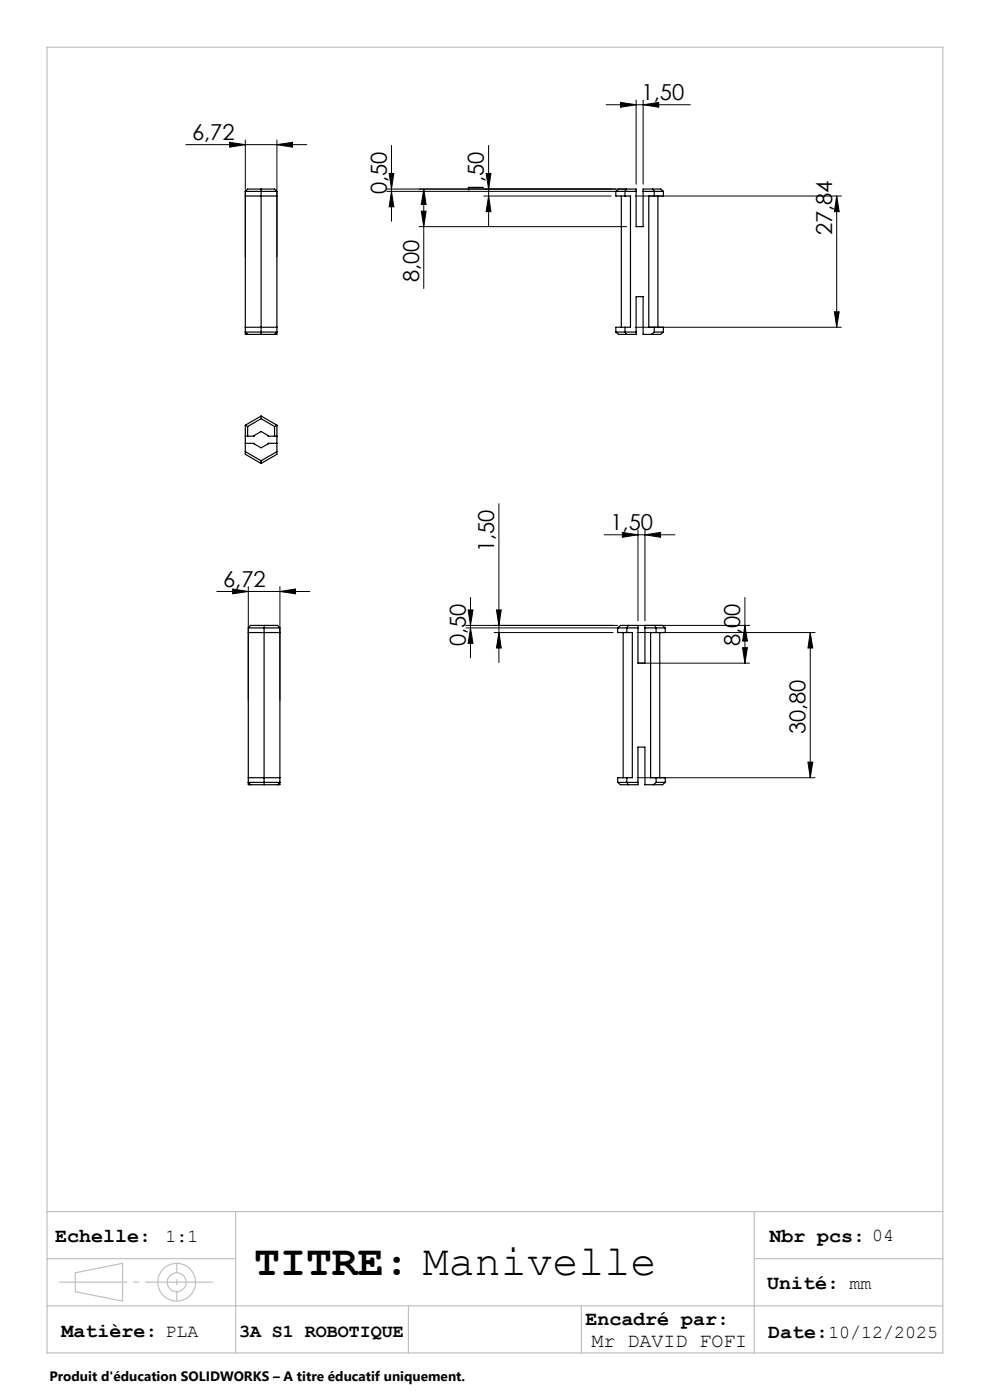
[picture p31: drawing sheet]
<svg xmlns="http://www.w3.org/2000/svg" width="210mm" height="297mm" viewBox="0 0 210 297" stroke-linecap="round" stroke-linejoin="round" font-family="sans-serif">
<defs><g id="words">
<text font-size="9.2" x="53.9" y="270.4">TITRE: Manivelle</text>
<g font-size="4.7">
<text x="136.1" y="21.2">1,50</text>
<text x="40.7" y="29.7">6,72</text>
<text x="82" y="41.2" transform="rotate(-90 82 41.2)">0,50</text>
<text x="102.6" y="41.2" transform="rotate(-90 102.6 41.2)">1,50</text>
<text x="176.5" y="49.9" transform="rotate(-90 176.5 49.9)">27,84</text>
<text x="88.9" y="59.9" transform="rotate(-90 88.9 59.9)">8,00</text>
<text x="129.5" y="112.4">1,50</text>
<text x="104.8" y="117.2" transform="rotate(-90 104.8 117.2)">1,50</text>
<text x="47.3" y="124.4">6,72</text>
<text x="98.8" y="137.1" transform="rotate(-90 98.8 137.1)">0,50</text>
<text x="157" y="137.1" transform="rotate(-90 157 137.1)">8,00</text>
<text x="170.9" y="155.8" transform="rotate(-90 170.9 155.8)">30,80</text>
</g>
<g font-size="4.2">
<text x="11.7" y="263.4">Echelle:</text>
<text x="163.2" y="263.4">Nbr pcs: 04</text>
<text x="162.8" y="273.5">Unité: mm</text>
<text x="124.2" y="281.1">Encadré par:</text>
<text x="13.1" y="283.6">Matière: PLA</text>
<text x="125.5" y="285.8">Mr DAVID FOFI</text>
<text x="163" y="283.8">Date:10/12/2025</text>
</g>
<g font-size="3.9">
<text x="35.1" y="263.4">1:1</text>
<text x="50.7" y="283.6">3A S1 ROBOTIQUE</text>
</g>
<text font-size="2.9" x="10.5" y="292.9">Produit d'éducation SOLIDWORKS – A titre éducatif uniquement.</text>
</g></defs>
<g fill="none" stroke="#000" stroke-width=".25">
<path d="M52 40.6v30.3h6.7v-30.3M52 40.6h6.7M52 40.6l.5-.5h5.7l.5 .5M52 41.6h6.7M55.4 40.1v30.8M130.6 40.6v1h3.1v27.8h-3.1v1M130.6 40.6h4.3M130.6 40.6l.6-.5h3.7v8h1.5v-8h3.7l.6 .5M131.8 41.6v27.8M132.9 40.1l-.3 .5v1M136.4 40.6h4.3M138.5 40.1l.3 .5v1"/>
<path d="M139.6 41.6v27.8M140.7 40.6v1h-3.1v27.8h3.1v1M52 69.4h6.7M52.5 70.9l-.5-.5h6.7l-.5 .5M130.6 70.4h4.3M130.6 70.4l.6 .5h3.7v-8h1.5v8h3.7l.6-.5M132.6 69.4v1l.3 .5M138.8 70.4h1.9M138.8 69.4v1M138.8 70.4l-.6 .5M52 90.2v6.2l3.4 1.9M52 95.8l3.4 2"/>
<path d="M52 94h1.9l1.5 1 1.5-1h1.8M52 92.5h1.9l1.5-1 1.5 1h1.8M52 90.2l.5 .3M52.5 90.5v2M55.4 88.3v.5M55.4 97.8v.5M55.4 88.8l2.8 1.7M55.4 88.8l-2.9 1.7M55.4 88.3l-3.4 1.9M55.4 88.3l3.3 1.9M58.2 90.5v2M58.7 90.2v6.2l-3.3 1.9"/>
<path d="M58.7 95.8l-3.3 2M58.7 90.2l-.5 .3M52.7 133.2v33.3h6.7v-33.3M52.7 133.2h6.7M52.7 133.2l.5-.5h5.7l.5 .5M52.7 134.2h6.7M56 132.7v33.8M131 133.2v1h3.1v30.8h-3.1v1M131 133.2h4.3M131 133.2l.6-.5h3.7v8h1.5v-8h3.7l.6 .5M132.2 134.2v30.8M133.3 132.7l-.3 .5v1"/>
<path d="M136.8 133.2h4.3M138.9 132.7l.3 .5v1M139.9 134.2v30.8M141.1 133.2v1h-3.1v30.8h3.1v1M52.7 165h6.7M53.2 166.5l-.5-.5h6.7l-.5 .5M131 166h4.3M131 166l.6 .5h3.7v-8h1.5v8h3.7l.6-.5M133 165v1l.3 .5M139.2 166h1.9M139.2 165v1M139.2 166l-.6 .5"/>
</g>
<g fill="none" stroke="#000" stroke-width=".21">
<path d="M39.4 30.7h25.7M48.7 30.2l3.3 .5-3.3 .5zM52 29.7v24.8M58.7 30.7l3.4-.5v1zM58.7 29.7v24.8M82.5 36.8h1l-.5 3.3zM83 30.9v16.1M103.1 36.8h1l-.5 3.3zM103.6 30.9v17M128.6 22.2h17.8M131.6 21.7l3.3 .5-3.3 .6zM134.9 21.2v17.9"/>
<path d="M136.4 22.2l3.3-.5v1.1zM136.4 21.2v17.9M82.1 40.1h50.8M82.1 40.6h48.5M83 40.6l.5 3.3h-1zM88.9 48.1h44M89.4 44.8h1l-.5 3.3zM89.9 40.1l.5 3.3h-1zM89.9 40.1v21.1M102.6 41.6h27M103.6 41.6l.5 3.3h-1zM134.7 41.6h43.8"/>
<path d="M177.5 41.6l.5 3.3h-1zM177.5 41.6v27.8M134.7 69.4h43.8M177 66.1h1l-.5 3.3zM105.8 106.9v33.6M128.2 113.4h15M132 113l3.3 .4-3.3 .6zM135.3 112.5v19.2M136.8 113.4l3.3-.4v1zM136.8 112.5v19.2M46 125.5h19.7M49.4 125l3.3 .5-3.3 .5z"/>
<path d="M52.7 124.5v24.1M59.4 125.5l3.3-.5v1zM59.4 124.5v24.1M98.8 132.7h32.2M98.8 133.2h32.2M99.3 129.4h1l-.5 3.3zM99.8 133.2l.5 3.3h-1zM99.8 126.7v12.9M104.8 134.2h25.2M105.3 129.4h1l-.5 3.3zM105.8 134.2l.5 3.3h-1zM135.1 134.2h37.8"/>
<path d="M135.3 132.7h23.7M157.5 137.4h1l-.5 3.3zM158 132.7l.5 3.3h-1zM158 126.7v14M171.9 134.2l.5 3.3h-1zM171.9 134.2v30.8M135.3 140.7h23.7M135.1 165h37.8M171.4 161.7h1l-.5 3.3z"/>
</g>
<g fill="none" stroke="#c0c0c0" stroke-width=".25">
<path d="M10 10h190v277h-190zM10 257h190M50 257v30M160 257v30M10 267h40M10 277h190M16 270l10-2v8l-10-2zM86.6 277v10M123.3 277v10M160 267h40"/>
<circle cx="37.5" cy="272" r="4"/>
<circle cx="37.5" cy="272" r="2.01"/>
</g>
<path d="M12.6 272h32.6" fill="none" stroke="#c0c0c0" stroke-width=".25" stroke-dasharray="30.5 1.3 1.3 1.3" stroke-dashoffset="16.1" stroke-linecap="butt"/>
<path d="M37.5 268v8" fill="none" stroke="#c0c0c0" stroke-width=".25" stroke-dasharray="30.5 1.3 1.3 1.3" stroke-dashoffset="28.4" stroke-linecap="butt"/>
<g fill="#000">
<path d="M48.7 30.2l3.3 .5-3.3 .5zM58.7 30.7l3.4-.5v1zM49.4 125l3.3 .5-3.3 .5zM59.4 125.5l3.3-.5v1z"/>
<path d="M136.4 22.2l3.3-.5v1.1zM131.6 21.7l3.3 .5-3.3 .6zM136.8 113.4l3.3-.4v1zM132 113l3.3 .4-3.3 .6z"/>
<path d="M83 40.6l.5 3.3h-1zM82.5 36.8h1l-.5 3.3zM99.8 133.2l.5 3.3h-1zM99.3 129.4h1l-.5 3.3z"/>
<path d="M89.9 40.1l.5 3.3h-1zM89.4 44.8h1l-.5 3.3zM158 132.7l.5 3.3h-1zM157.5 137.4h1l-.5 3.3z"/>
<path d="M177 66.1h1l-.5 3.3zM177.5 41.6l.5 3.3h-1zM103.6 41.6l.5 3.3h-1zM103.1 36.8h1l-.5 3.3zM171.4 161.7h1l-.5 3.3zM171.9 134.2l.5 3.3h-1zM105.8 134.2l.5 3.3h-1zM105.3 129.4h1l-.5 3.3z"/>
</g>
<use href="#words"/>
</svg>
